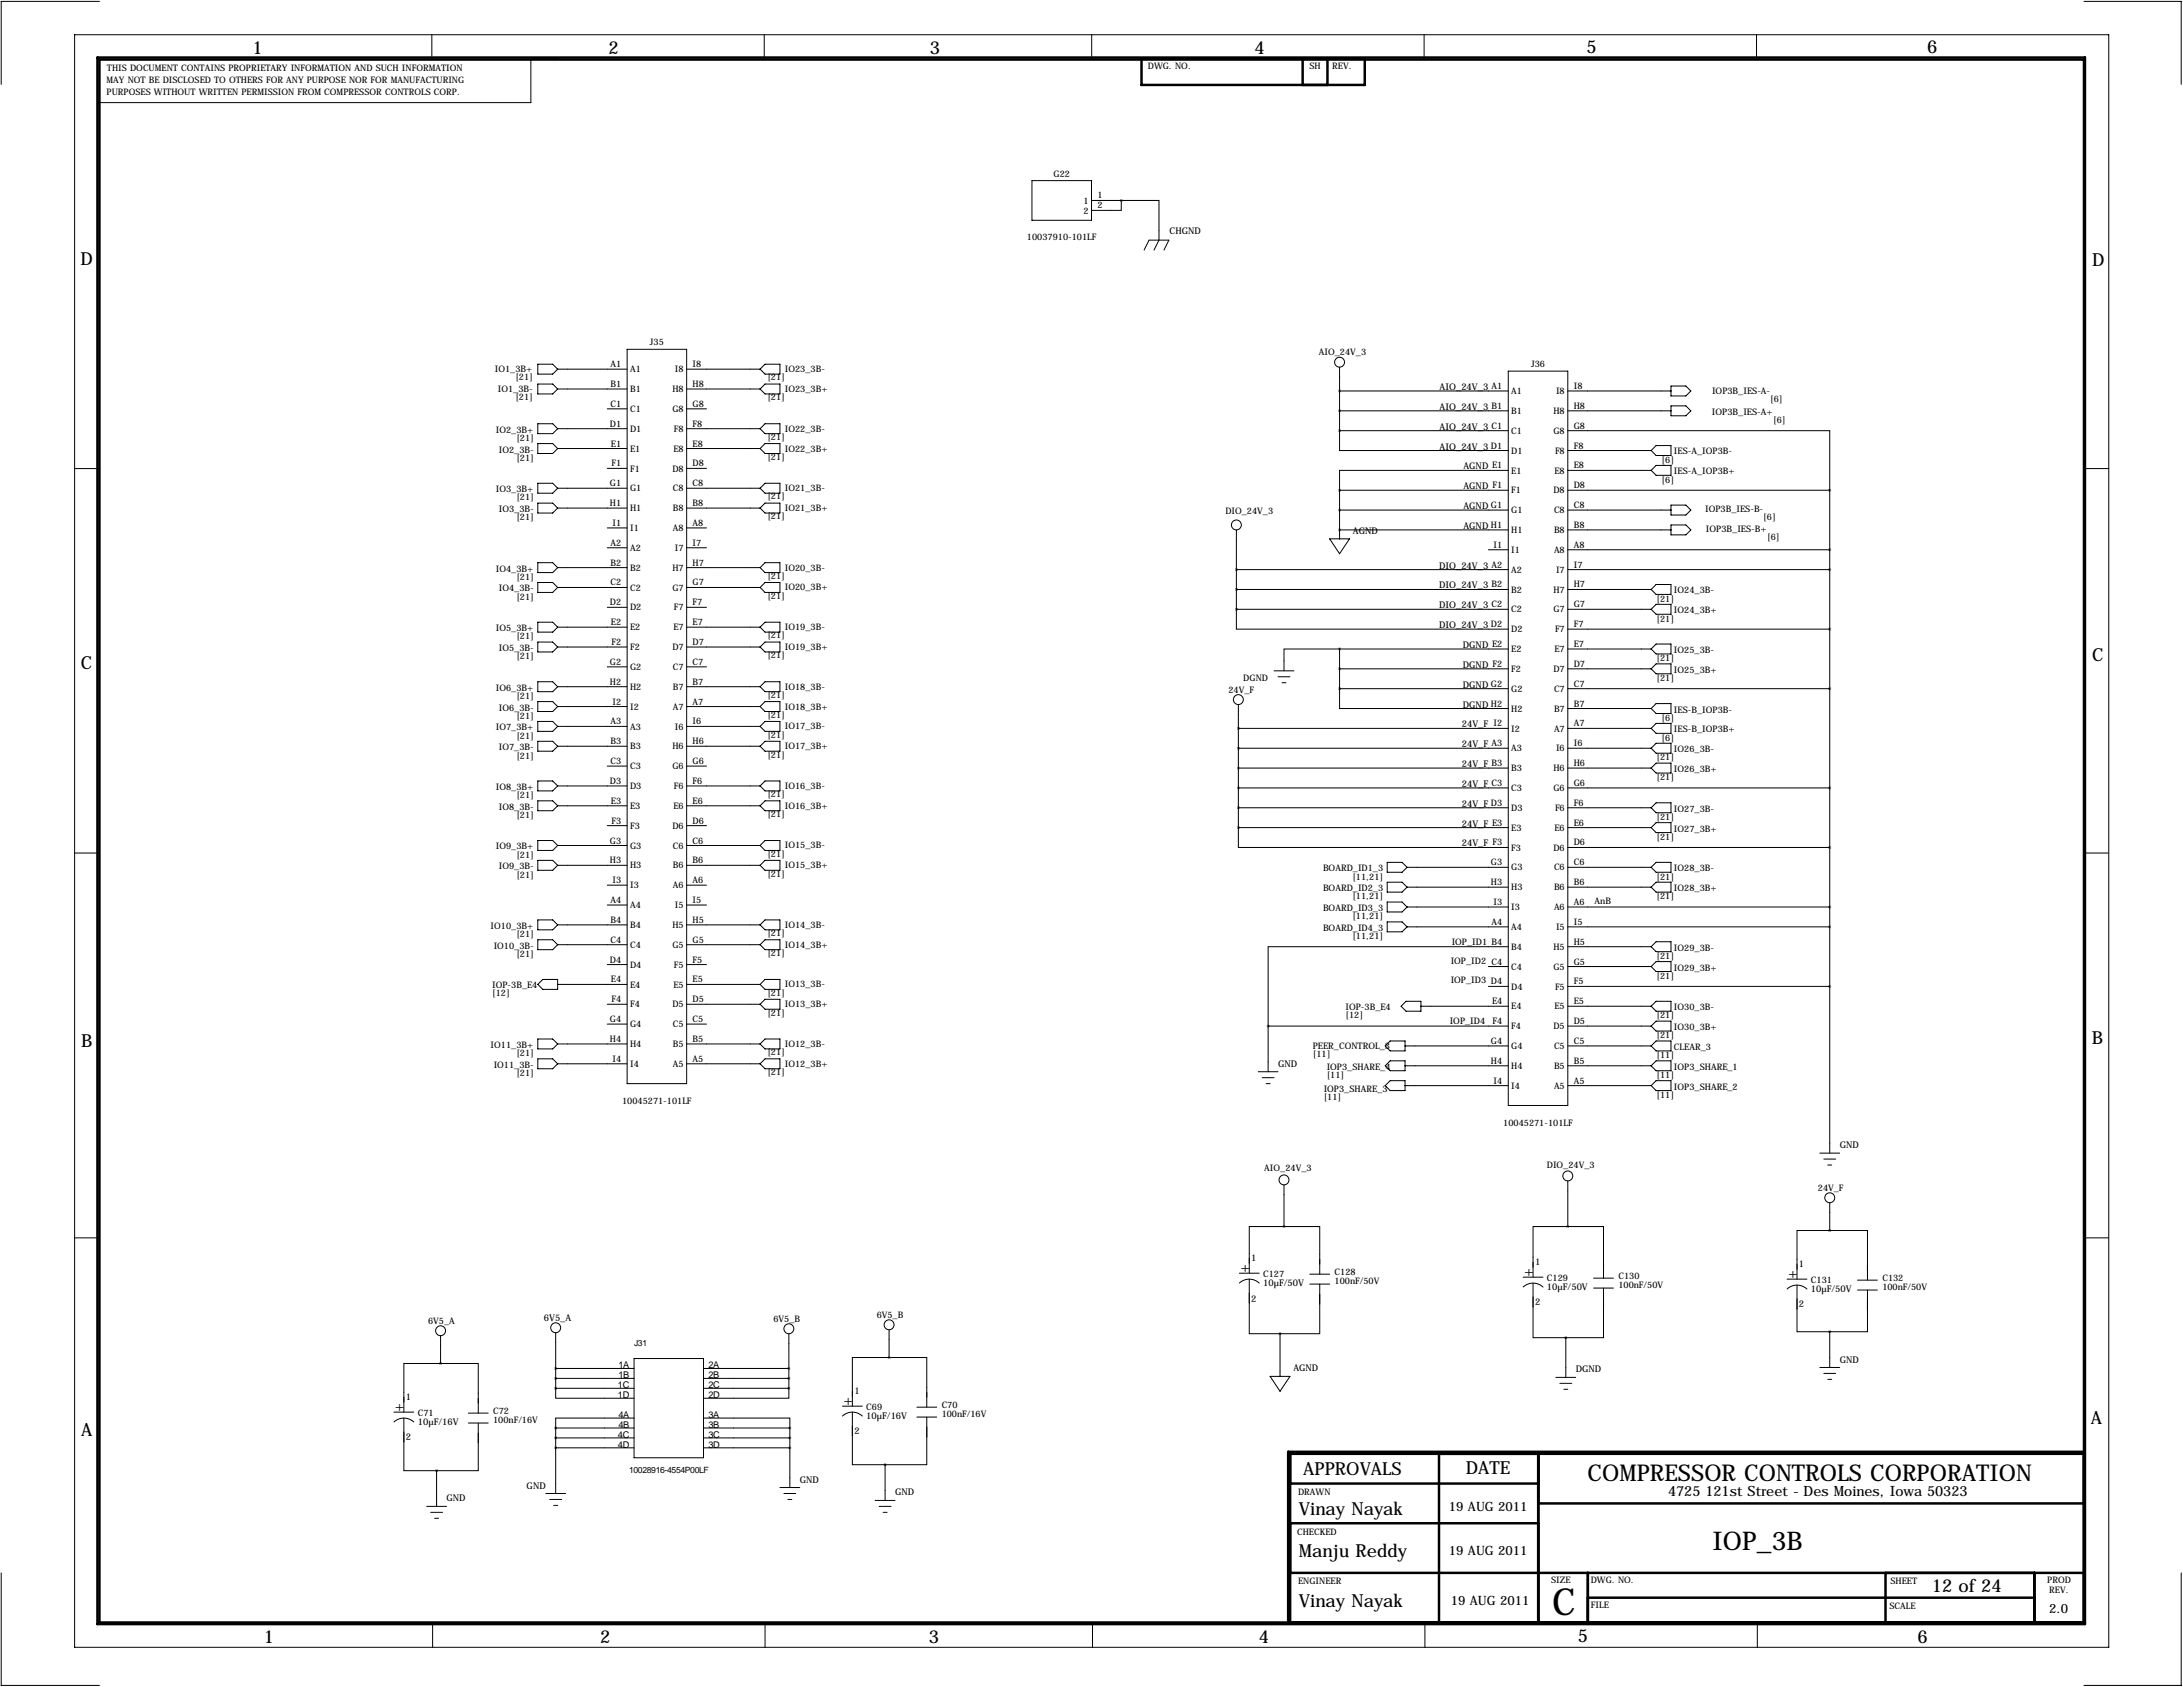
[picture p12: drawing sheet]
<svg xmlns="http://www.w3.org/2000/svg" width="559mm" height="432mm" viewBox="0 0 559 432" stroke-linecap="round" stroke-linejoin="round" font-family="sans-serif">
<defs><g id="words">
<text font-size="9.6" x="397.3" y="413.5">C</text>
<text font-size="6.6" x="438.4" y="396.7">IOP_3B</text>
<text font-size="5.9" x="406.4" y="379">COMPRESSOR CONTROLS CORPORATION</text>
<g font-size="4.6">
<text x="64.6" y="13.7">1</text>
<text x="155.8" y="13.7">2</text>
<text x="238" y="13.7">3</text>
<text x="321.1" y="13.7">4</text>
<text x="406.1" y="13.5">5</text>
<text x="493.3" y="13.5">6</text>
<text x="20.6" y="67.9">D</text>
<text x="535.6" y="68.1">D</text>
<text x="20.7" y="171.1">C</text>
<text x="535.5" y="169.2">C</text>
<text x="20.8" y="268.1">B</text>
<text x="535.4" y="267.2">B</text>
<text x="535.2" y="364.5">A</text>
<text x="20.8" y="367.5">A</text>
<text x="333.6" y="377.4">APPROVALS</text>
<text x="375.2" y="377.2">DATE</text>
<text x="332.5" y="387.9">Vinay Nayak</text>
<text x="332.5" y="398.5">Manju Reddy</text>
<text x="494.5" y="407.4">12 of 24</text>
<text x="332.5" y="411.2">Vinay Nayak</text>
<text x="67.5" y="420.6">1</text>
<text x="153.6" y="420.6">2</text>
<text x="237.8" y="420.6">3</text>
<text x="322.2" y="420.5">4</text>
<text x="403.9" y="420.4">5</text>
<text x="490.9" y="420.6">6</text>
</g>
<g font-size="3.6">
<text x="317.5" y="325.6">+</text>
<text x="390.1" y="326.6">+</text>
<text x="457.7" y="327.2">+</text>
<text x="215.9" y="359.7">+</text>
<text x="101.1" y="361.2">+</text>
<text x="427" y="383">4725 121st Street - Des Moines, Iowa 50323</text>
</g>
<g font-size="3.3">
<text x="370.8" y="386.8">19 AUG 2011</text>
<text x="370.8" y="398">19 AUG 2011</text>
<text x="371.3" y="410.7">19 AUG 2011</text>
<text x="524.5" y="412.7">2.0</text>
</g>
<g font-size="2.4">
<text x="299.4" y="59.9">CHGND</text>
<text x="368.5" y="99.8">AIO_24V_3 A1</text>
<text x="368.5" y="104.9">AIO_24V_3 B1</text>
<text x="368.5" y="110">AIO_24V_3 C1</text>
<text x="368.5" y="115.1">AIO_24V_3 D1</text>
<text x="374.6" y="120.1">AGND E1</text>
<text x="374.6" y="125.2">AGND F1</text>
<text x="374.6" y="130.3">AGND G1</text>
<text x="346.3" y="136.7">AGND</text>
<text x="374.6" y="135.4">AGND H1</text>
<text x="368.4" y="145.5">DIO_24V_3 A2</text>
<text x="368.4" y="150.6">DIO_24V_3 B2</text>
<text x="368.4" y="155.7">DIO_24V_3 C2</text>
<text x="368.4" y="160.8">DIO_24V_3 D2</text>
<text x="374.5" y="165.9">DGND E2</text>
<text x="374.5" y="170.9">DGND F2</text>
<text x="374.5" y="176">DGND G2</text>
<text x="374.5" y="181.1">DGND H2</text>
<text x="374.2" y="186.2">24V_F I2</text>
<text x="374.2" y="191.3">24V_F A3</text>
<text x="374.2" y="196.3">24V_F B3</text>
<text x="374.2" y="201.4">24V_F C3</text>
<text x="374.2" y="206.5">24V_F D3</text>
<text x="374.2" y="211.6">24V_F E3</text>
<text x="374.2" y="216.7">24V_F F3</text>
<text x="327.2" y="273">GND</text>
<text x="470.9" y="293.9">GND</text>
<text x="320.3" y="322.8">1</text>
<text x="392.9" y="323.8">1</text>
<text x="323.3" y="329.1">10µF/50V</text>
<text x="460.5" y="324.4">1</text>
<text x="320.3" y="333.1">2</text>
<text x="392.9" y="334.1">2</text>
<text x="396" y="330.1">10µF/50V</text>
<text x="460.5" y="334.7">2</text>
<text x="463.5" y="330.6">10µF/50V</text>
<text x="139.2" y="338.1">6V5_A</text>
<text x="158.3" y="350.3">1A</text>
<text x="158.3" y="352.8">1B</text>
<text x="181.4" y="350.3">2A</text>
<text x="181.4" y="352.8">2B</text>
<text x="331.1" y="351">AGND</text>
<text x="403.4" y="351.3">DGND</text>
<text x="470.9" y="348.7">GND</text>
<text x="103.9" y="358.4">1</text>
<text x="158.2" y="355.3">1C</text>
<text x="158.2" y="357.9">1D</text>
<text x="181.4" y="355.3">2C</text>
<text x="181.4" y="357.9">2D</text>
<text x="218.7" y="356.9">1</text>
<text x="106.9" y="364.6">10µF/16V</text>
<text x="158.3" y="365.5">4B</text>
<text x="158.3" y="363">4A</text>
<text x="181.4" y="363">3A</text>
<text x="181.4" y="365.5">3B</text>
<text x="221.7" y="363.1">10µF/16V</text>
<text x="103.9" y="368.7">2</text>
<text x="158.2" y="370.6">4D</text>
<text x="158.2" y="368">4C</text>
<text x="181.4" y="368">3C</text>
<text x="181.4" y="370.6">3D</text>
<text x="218.7" y="367.2">2</text>
<text x="134.8" y="381">GND</text>
<text x="204.7" y="379.5">GND</text>
<text x="229.1" y="382.8">GND</text>
<text x="114.3" y="384.3">GND</text>
</g>
<g font-size="2.3">
<text x="293.8" y="17.6">DWG. NO.</text>
<text x="335.2" y="17.7">SH</text>
<text x="341" y="17.7">REV.</text>
<text x="27.3" y="21.1">MAY NOT BE DISCLOSED TO OTHERS FOR ANY PURPOSE NOR FOR MANUFACTURING</text>
<text x="27.4" y="18.3">THIS DOCUMENT CONTAINS PROPRIETARY INFORMATION AND SUCH INFORMATION</text>
<text x="27.3" y="24.2">PURPOSES WITHOUT WRITTEN PERMISSION FROM COMPRESSOR CONTROLS CORP.</text>
<text x="269.7" y="45.2">G22</text>
<text x="277.3" y="52.1">1</text>
<text x="280.9" y="50.8">1</text>
<text x="280.9" y="53.3">2</text>
<text x="277.3" y="54.7">2</text>
<text x="262.9" y="61.6">10037910-101LF</text>
<text x="166.4" y="88.4">J35</text>
<text x="126.6" y="95.3">IO1_3B+</text>
<text x="156.2" y="94">A1</text>
<text x="161.3" y="95.3">A1</text>
<text x="172.8" y="95.3">I8</text>
<text x="177.3" y="94">I8</text>
<text x="200.9" y="95.3">IO23_3B-</text>
<text x="337.6" y="90.9">AIO_24V_3</text>
<text x="391.9" y="94">J36</text>
<text x="127.4" y="100.3">IO1_3B-</text>
<text x="131.9" y="97.4">[21]</text>
<text x="156.2" y="99.1">B1</text>
<text x="161.3" y="100.4">B1</text>
<text x="172.1" y="100.4">H8</text>
<text x="177.3" y="99.1">H8</text>
<text x="196.4" y="97.4">[21]</text>
<text x="200.9" y="100.3">IO23_3B+</text>
<text x="386.8" y="100.9">A1</text>
<text x="398.3" y="100.9">I8</text>
<text x="402.8" y="99.6">I8</text>
<text x="438.2" y="100.8">IOP3B_IES-A-</text>
<text x="131.9" y="102.5">[21]</text>
<text x="156.2" y="104.1">C1</text>
<text x="161.3" y="105.5">C1</text>
<text x="172.1" y="105.5">G8</text>
<text x="177.3" y="104.1">G8</text>
<text x="196.4" y="102.5">[21]</text>
<text x="386.8" y="106">B1</text>
<text x="397.7" y="106">H8</text>
<text x="402.8" y="104.6">H8</text>
<text x="438.2" y="106.2">IOP3B_IES-A+</text>
<text x="453.1" y="103">[6]</text>
<text x="126.9" y="110.7">IO2_3B+</text>
<text x="132.2" y="112.9">[21]</text>
<text x="156.1" y="109.2">D1</text>
<text x="161.3" y="110.5">D1</text>
<text x="172.5" y="110.5">F8</text>
<text x="177.3" y="109.2">F8</text>
<text x="196.4" y="112.6">[21]</text>
<text x="200.9" y="110.5">IO22_3B-</text>
<text x="386.8" y="111">C1</text>
<text x="397.7" y="111">G8</text>
<text x="402.8" y="109.7">G8</text>
<text x="453.9" y="108.3">[6]</text>
<text x="127.7" y="115.8">IO2_3B-</text>
<text x="132.2" y="117.9">[21]</text>
<text x="156.4" y="114.3">E1</text>
<text x="156.5" y="119.4">F1</text>
<text x="161.3" y="115.6">E1</text>
<text x="172.4" y="115.6">E8</text>
<text x="177.3" y="114.3">E8</text>
<text x="177.3" y="119.4">D8</text>
<text x="196.4" y="117.7">[21]</text>
<text x="200.9" y="115.6">IO22_3B+</text>
<text x="386.8" y="116.1">D1</text>
<text x="398.1" y="116.1">F8</text>
<text x="402.8" y="114.8">F8</text>
<text x="402.8" y="119.9">E8</text>
<text x="425.3" y="118.5">[6]</text>
<text x="428.5" y="116.3">IES-A_IOP3B-</text>
<text x="126.9" y="126">IO3_3B+</text>
<text x="156.1" y="124.5">G1</text>
<text x="161.3" y="120.7">F1</text>
<text x="161.3" y="125.8">G1</text>
<text x="172.1" y="120.7">D8</text>
<text x="172.2" y="125.8">C8</text>
<text x="177.3" y="124.5">C8</text>
<text x="200.9" y="125.7">IO21_3B-</text>
<text x="386.8" y="121.2">E1</text>
<text x="397.9" y="121.2">E8</text>
<text x="402.8" y="125">D8</text>
<text x="425.3" y="123.5">[6]</text>
<text x="428.5" y="121.4">IES-A_IOP3B+</text>
<text x="127.7" y="131.1">IO3_3B-</text>
<text x="132.2" y="128.1">[21]</text>
<text x="156.1" y="129.5">H1</text>
<text x="161.3" y="130.9">H1</text>
<text x="172.2" y="130.9">B8</text>
<text x="177.3" y="129.5">B8</text>
<text x="196.4" y="127.9">[21]</text>
<text x="200.9" y="130.8">IO21_3B+</text>
<text x="313.7" y="131.6">DIO_24V_3</text>
<text x="386.8" y="126.3">F1</text>
<text x="386.8" y="131.4">G1</text>
<text x="397.7" y="126.3">D8</text>
<text x="397.8" y="131.4">C8</text>
<text x="402.8" y="130">C8</text>
<text x="436.5" y="131.1">IOP3B_IES-B-</text>
<text x="132.2" y="133.2">[21]</text>
<text x="156.8" y="134.6">I1</text>
<text x="161.3" y="135.9">I1</text>
<text x="172.2" y="135.9">A8</text>
<text x="177.3" y="134.6">A8</text>
<text x="196.4" y="132.9">[21]</text>
<text x="386.8" y="136.4">H1</text>
<text x="397.8" y="136.4">B8</text>
<text x="402.8" y="135.1">B8</text>
<text x="436.7" y="136.1">IOP3B_IES-B+</text>
<text x="451.4" y="133.2">[6]</text>
<text x="156.2" y="139.7">A2</text>
<text x="161.3" y="141">A2</text>
<text x="172.8" y="141">I7</text>
<text x="177.3" y="139.7">I7</text>
<text x="382.3" y="140.2">I1</text>
<text x="386.8" y="141.5">I1</text>
<text x="397.8" y="141.5">A8</text>
<text x="402.8" y="140.2">A8</text>
<text x="452.4" y="138.3">[6]</text>
<text x="126.9" y="146.3">IO4_3B+</text>
<text x="132.2" y="148.4">[21]</text>
<text x="156.2" y="144.8">B2</text>
<text x="156.2" y="149.9">C2</text>
<text x="161.3" y="146.1">B2</text>
<text x="172.1" y="146.1">H7</text>
<text x="177.3" y="144.8">H7</text>
<text x="177.3" y="149.9">G7</text>
<text x="196.4" y="148.2">[21]</text>
<text x="200.9" y="146.1">IO20_3B-</text>
<text x="386.8" y="146.6">A2</text>
<text x="398.3" y="146.6">I7</text>
<text x="402.8" y="145.3">I7</text>
<text x="127.7" y="151.4">IO4_3B-</text>
<text x="132.2" y="153.5">[21]</text>
<text x="156.1" y="154.9">D2</text>
<text x="161.3" y="151.2">C2</text>
<text x="172.1" y="151.2">G7</text>
<text x="177.3" y="154.9">F7</text>
<text x="196.4" y="153.3">[21]</text>
<text x="200.9" y="151.1">IO20_3B+</text>
<text x="386.8" y="151.7">B2</text>
<text x="397.7" y="151.7">H7</text>
<text x="402.8" y="150.4">H7</text>
<text x="402.8" y="155.4">G7</text>
<text x="424" y="154">[21]</text>
<text x="428.5" y="151.9">IO24_3B-</text>
<text x="126.9" y="161.5">IO5_3B+</text>
<text x="156.4" y="160">E2</text>
<text x="161.3" y="156.3">D2</text>
<text x="161.3" y="161.3">E2</text>
<text x="172.4" y="161.3">E7</text>
<text x="172.5" y="156.3">F7</text>
<text x="177.3" y="160">E7</text>
<text x="200.9" y="161.3">IO19_3B-</text>
<text x="386.8" y="156.8">C2</text>
<text x="386.8" y="161.8">D2</text>
<text x="397.7" y="156.8">G7</text>
<text x="398.1" y="161.8">F7</text>
<text x="402.8" y="160.5">F7</text>
<text x="424" y="159.1">[21]</text>
<text x="428.5" y="157">IO24_3B+</text>
<text x="127.7" y="166.6">IO5_3B-</text>
<text x="132.2" y="163.7">[21]</text>
<text x="156.5" y="165.1">F2</text>
<text x="161.3" y="166.4">F2</text>
<text x="172.1" y="166.4">D7</text>
<text x="177.3" y="165.1">D7</text>
<text x="196.4" y="163.4">[21]</text>
<text x="200.9" y="166.4">IO19_3B+</text>
<text x="386.8" y="166.9">E2</text>
<text x="397.9" y="166.9">E7</text>
<text x="402.8" y="165.6">E7</text>
<text x="428.5" y="167.1">IO25_3B-</text>
<text x="132.2" y="168.7">[21]</text>
<text x="156.1" y="170.2">G2</text>
<text x="161.3" y="171.5">G2</text>
<text x="172.2" y="171.5">C7</text>
<text x="177.3" y="170.2">C7</text>
<text x="196.4" y="168.5">[21]</text>
<text x="386.8" y="172">F2</text>
<text x="397.7" y="172">D7</text>
<text x="402.8" y="170.7">D7</text>
<text x="424" y="169.3">[21]</text>
<text x="428.5" y="172.2">IO25_3B+</text>
<text x="126.9" y="176.8">IO6_3B+</text>
<text x="132.2" y="178.9">[21]</text>
<text x="156.1" y="175.3">H2</text>
<text x="161.3" y="176.6">H2</text>
<text x="172.2" y="176.6">B7</text>
<text x="177.3" y="175.3">B7</text>
<text x="196.4" y="178.7">[21]</text>
<text x="200.9" y="176.5">IO18_3B-</text>
<text x="314.5" y="177.3">24V_F</text>
<text x="318.3" y="174.2">DGND</text>
<text x="386.8" y="177.1">G2</text>
<text x="397.8" y="177.1">C7</text>
<text x="402.8" y="175.8">C7</text>
<text x="424" y="174.3">[21]</text>
<text x="127.7" y="181.9">IO6_3B-</text>
<text x="132.2" y="184">[21]</text>
<text x="156.2" y="185.4">A3</text>
<text x="156.8" y="180.3">I2</text>
<text x="161.3" y="181.7">I2</text>
<text x="172.2" y="181.7">A7</text>
<text x="177.3" y="180.3">A7</text>
<text x="177.3" y="185.4">I6</text>
<text x="196.4" y="183.7">[21]</text>
<text x="200.9" y="181.6">IO18_3B+</text>
<text x="386.8" y="182.2">H2</text>
<text x="397.8" y="182.2">B7</text>
<text x="402.8" y="180.8">B7</text>
<text x="402.8" y="185.9">A7</text>
<text x="425.3" y="184.5">[6]</text>
<text x="428.5" y="182.4">IES-B_IOP3B-</text>
<text x="126.9" y="186.9">IO7_3B+</text>
<text x="132.2" y="189.1">[21]</text>
<text x="156.2" y="190.5">B3</text>
<text x="161.3" y="186.7">A3</text>
<text x="161.3" y="191.8">B3</text>
<text x="172.1" y="191.8">H6</text>
<text x="172.8" y="186.7">I6</text>
<text x="177.3" y="190.5">H6</text>
<text x="196.4" y="188.8">[21]</text>
<text x="200.9" y="191.8">IO17_3B+</text>
<text x="200.9" y="186.7">IO17_3B-</text>
<text x="386.8" y="187.2">I2</text>
<text x="397.8" y="187.2">A7</text>
<text x="402.8" y="191">I6</text>
<text x="425.3" y="189.6">[6]</text>
<text x="428.5" y="187.5">IES-B_IOP3B+</text>
<text x="127.7" y="192">IO7_3B-</text>
<text x="132.2" y="194.1">[21]</text>
<text x="156.2" y="195.6">C3</text>
<text x="161.3" y="196.9">C3</text>
<text x="172.1" y="196.9">G6</text>
<text x="177.3" y="195.6">G6</text>
<text x="196.4" y="193.9">[21]</text>
<text x="386.8" y="192.3">A3</text>
<text x="386.8" y="197.4">B3</text>
<text x="397.7" y="197.4">H6</text>
<text x="398.3" y="192.3">I6</text>
<text x="402.8" y="196.1">H6</text>
<text x="424" y="194.7">[21]</text>
<text x="428.5" y="192.5">IO26_3B-</text>
<text x="428.5" y="197.6">IO26_3B+</text>
<text x="126.9" y="202.2">IO8_3B+</text>
<text x="156.1" y="200.7">D3</text>
<text x="161.3" y="202">D3</text>
<text x="172.5" y="202">F6</text>
<text x="177.3" y="200.7">F6</text>
<text x="200.9" y="201.9">IO16_3B-</text>
<text x="386.8" y="202.5">C3</text>
<text x="397.7" y="202.5">G6</text>
<text x="402.8" y="201.2">G6</text>
<text x="424" y="199.7">[21]</text>
<text x="127.7" y="207.3">IO8_3B-</text>
<text x="132.2" y="204.3">[21]</text>
<text x="132.2" y="209.4">[21]</text>
<text x="156.4" y="205.7">E3</text>
<text x="161.3" y="207.1">E3</text>
<text x="172.4" y="207.1">E6</text>
<text x="177.3" y="205.7">E6</text>
<text x="196.4" y="209.1">[21]</text>
<text x="196.4" y="204.1">[21]</text>
<text x="200.9" y="207">IO16_3B+</text>
<text x="386.8" y="207.6">D3</text>
<text x="398.1" y="207.6">F6</text>
<text x="402.8" y="206.2">F6</text>
<text x="424" y="209.9">[21]</text>
<text x="428.5" y="207.8">IO27_3B-</text>
<text x="156.1" y="215.9">G3</text>
<text x="156.5" y="210.8">F3</text>
<text x="161.3" y="212.1">F3</text>
<text x="172.1" y="212.1">D6</text>
<text x="177.3" y="210.8">D6</text>
<text x="177.3" y="215.9">C6</text>
<text x="386.8" y="212.6">E3</text>
<text x="397.9" y="212.6">E6</text>
<text x="402.8" y="211.3">E6</text>
<text x="424" y="215">[21]</text>
<text x="428.5" y="212.9">IO27_3B+</text>
<text x="126.9" y="217.4">IO9_3B+</text>
<text x="132.2" y="219.5">[21]</text>
<text x="156.1" y="221">H3</text>
<text x="161.3" y="217.2">G3</text>
<text x="172.2" y="217.2">C6</text>
<text x="177.3" y="221">B6</text>
<text x="196.4" y="219.3">[21]</text>
<text x="200.9" y="217.2">IO15_3B-</text>
<text x="381.7" y="221.5">G3</text>
<text x="386.8" y="217.7">F3</text>
<text x="397.7" y="217.7">D6</text>
<text x="402.8" y="216.4">D6</text>
<text x="402.8" y="221.5">C6</text>
<text x="127.7" y="222.5">IO9_3B-</text>
<text x="132.2" y="224.6">[21]</text>
<text x="156.8" y="226.1">I3</text>
<text x="161.3" y="222.3">H3</text>
<text x="161.3" y="227.4">I3</text>
<text x="172.2" y="222.3">B6</text>
<text x="172.2" y="227.4">A6</text>
<text x="177.3" y="226.1">A6</text>
<text x="196.4" y="224.4">[21]</text>
<text x="200.9" y="222.2">IO15_3B+</text>
<text x="338.7" y="223">BOARD_ID1_3</text>
<text x="346.2" y="225.1">[11,21]</text>
<text x="381.7" y="226.6">H3</text>
<text x="386.8" y="222.8">G3</text>
<text x="386.8" y="227.9">H3</text>
<text x="397.8" y="222.8">C6</text>
<text x="397.8" y="227.9">B6</text>
<text x="402.8" y="226.6">B6</text>
<text x="424" y="225.1">[21]</text>
<text x="428.5" y="223">IO28_3B-</text>
<text x="156.2" y="231.1">A4</text>
<text x="161.3" y="232.5">A4</text>
<text x="172.8" y="232.5">I5</text>
<text x="177.3" y="231.1">I5</text>
<text x="338.7" y="228.1">BOARD_ID2_3</text>
<text x="338.7" y="233.2">BOARD_ID3_3</text>
<text x="346.2" y="230.2">[11,21]</text>
<text x="382.3" y="231.6">I3</text>
<text x="386.8" y="233">I3</text>
<text x="397.8" y="233">A6</text>
<text x="402.8" y="231.6">A6</text>
<text x="408.2" y="231.4">AnB</text>
<text x="424" y="230.2">[21]</text>
<text x="428.5" y="228.1">IO28_3B+</text>
<text x="125.6" y="237.7">IO10_3B+</text>
<text x="132.2" y="239.9">[21]</text>
<text x="156.2" y="236.2">B4</text>
<text x="161.3" y="237.5">B4</text>
<text x="172.1" y="237.5">H5</text>
<text x="177.3" y="236.2">H5</text>
<text x="196.4" y="239.6">[21]</text>
<text x="200.9" y="237.5">IO14_3B-</text>
<text x="338.7" y="238.3">BOARD_ID4_3</text>
<text x="346.2" y="235.3">[11,21]</text>
<text x="381.8" y="236.7">A4</text>
<text x="386.8" y="238">A4</text>
<text x="398.3" y="238">I5</text>
<text x="402.8" y="236.7">I5</text>
<text x="126.4" y="242.8">IO10_3B-</text>
<text x="132.2" y="244.9">[21]</text>
<text x="156.2" y="241.3">C4</text>
<text x="161.3" y="242.6">C4</text>
<text x="172.1" y="242.6">G5</text>
<text x="177.3" y="241.3">G5</text>
<text x="196.4" y="244.7">[21]</text>
<text x="200.9" y="242.6">IO14_3B+</text>
<text x="346.2" y="240.4">[11,21]</text>
<text x="371.6" y="241.8">IOP_ID1 B4</text>
<text x="386.8" y="243.1">B4</text>
<text x="397.7" y="243.1">H5</text>
<text x="402.8" y="241.8">H5</text>
<text x="424" y="245.5">[21]</text>
<text x="428.5" y="243.3">IO29_3B-</text>
<text x="156.1" y="246.4">D4</text>
<text x="156.4" y="251.5">E4</text>
<text x="161.3" y="247.7">D4</text>
<text x="172.5" y="247.7">F5</text>
<text x="177.3" y="246.4">F5</text>
<text x="177.3" y="251.5">E5</text>
<text x="371.3" y="246.6">IOP_ID2 C4</text>
<text x="371.3" y="251.7">IOP_ID3 D4</text>
<text x="386.8" y="248.2">C4</text>
<text x="397.7" y="248.2">G5</text>
<text x="402.8" y="246.9">G5</text>
<text x="402.8" y="252">F5</text>
<text x="424" y="250.5">[21]</text>
<text x="428.5" y="248.4">IO29_3B+</text>
<text x="126" y="253">IOP-3B_E4</text>
<text x="126" y="254.9">[12]</text>
<text x="156.5" y="256.5">F4</text>
<text x="161.3" y="252.8">E4</text>
<text x="161.3" y="257.9">F4</text>
<text x="172.1" y="257.9">D5</text>
<text x="172.4" y="252.8">E5</text>
<text x="177.3" y="256.5">D5</text>
<text x="196.4" y="254.9">[21]</text>
<text x="200.9" y="257.8">IO13_3B+</text>
<text x="200.9" y="252.7">IO13_3B-</text>
<text x="381.9" y="257">E4</text>
<text x="386.8" y="253.3">D4</text>
<text x="398.1" y="253.3">F5</text>
<text x="402.8" y="257">E5</text>
<text x="156.1" y="261.6">G4</text>
<text x="161.3" y="262.9">G4</text>
<text x="172.2" y="262.9">C5</text>
<text x="177.3" y="261.6">C5</text>
<text x="196.4" y="259.9">[21]</text>
<text x="344.4" y="258.6">IOP-3B_E4</text>
<text x="344.4" y="260.7">[12]</text>
<text x="371.1" y="262.1">IOP_ID4</text>
<text x="382.1" y="262.1">F4</text>
<text x="386.8" y="258.4">E4</text>
<text x="386.8" y="263.4">F4</text>
<text x="397.7" y="263.4">D5</text>
<text x="397.9" y="258.4">E5</text>
<text x="402.8" y="262.1">D5</text>
<text x="424" y="260.7">[21]</text>
<text x="428.5" y="258.6">IO30_3B-</text>
<text x="428.5" y="263.7">IO30_3B+</text>
<text x="125.6" y="268.2">IO11_3B+</text>
<text x="156.1" y="266.7">H4</text>
<text x="161.3" y="268">H4</text>
<text x="172.2" y="268">B5</text>
<text x="177.3" y="266.7">B5</text>
<text x="200.9" y="268">IO12_3B-</text>
<text x="336" y="268.5">PEER_CONTROL_3</text>
<text x="381.7" y="267.2">G4</text>
<text x="386.8" y="268.5">G4</text>
<text x="397.8" y="268.5">C5</text>
<text x="402.8" y="267.2">C5</text>
<text x="424" y="265.8">[21]</text>
<text x="428.5" y="268.7">CLEAR_3</text>
<text x="126.4" y="273.3">IO11_3B-</text>
<text x="132.2" y="270.3">[21]</text>
<text x="132.2" y="275.4">[21]</text>
<text x="156.8" y="271.8">I4</text>
<text x="161.3" y="273.1">I4</text>
<text x="172.2" y="273.1">A5</text>
<text x="177.3" y="271.8">A5</text>
<text x="196.4" y="275.2">[21]</text>
<text x="196.4" y="270.1">[21]</text>
<text x="200.9" y="273">IO12_3B+</text>
<text x="336" y="270.6">[11]</text>
<text x="339.6" y="273.8">IOP3_SHARE_4</text>
<text x="339.6" y="275.9">[11]</text>
<text x="381.7" y="272.3">H4</text>
<text x="386.8" y="273.6">H4</text>
<text x="397.8" y="273.6">B5</text>
<text x="402.8" y="272.3">B5</text>
<text x="424" y="270.9">[11]</text>
<text x="424" y="275.9">[11]</text>
<text x="428.5" y="273.8">IOP3_SHARE_1</text>
<text x="338.8" y="279.4">IOP3_SHARE_3</text>
<text x="338.8" y="281.5">[11]</text>
<text x="382.3" y="277.4">I4</text>
<text x="386.8" y="278.7">I4</text>
<text x="397.8" y="278.7">A5</text>
<text x="402.8" y="277.4">A5</text>
<text x="424" y="281">[11]</text>
<text x="428.5" y="278.9">IOP3_SHARE_2</text>
<text x="159.3" y="282.5">10045271-101LF</text>
<text x="384.8" y="288.1">10045271-101LF</text>
<text x="323.6" y="299.7">AIO_24V_3</text>
<text x="396" y="299">DIO_24V_3</text>
<text x="465.3" y="304.8">24V_F</text>
<text x="323.3" y="326.9">C127</text>
<text x="341.6" y="326.4">C128</text>
<text x="341.6" y="328.8">100nF/50V</text>
<text x="396" y="327.9">C129</text>
<text x="414.3" y="327.4">C130</text>
<text x="414.3" y="329.8">100nF/50V</text>
<text x="463.5" y="328.4">C131</text>
<text x="481.8" y="327.9">C132</text>
<text x="481.8" y="330.3">100nF/50V</text>
<text x="109.6" y="338.8">6V5_A</text>
<text x="198" y="338.3">6V5_B</text>
<text x="224.4" y="337.3">6V5_B</text>
<text x="106.9" y="362.5">C71</text>
<text x="126.2" y="361.9">C72</text>
<text x="126.2" y="364.3">100nF/16V</text>
<text x="221.7" y="360.9">C69</text>
<text x="241" y="360.4">C70</text>
<text x="241" y="362.8">100nF/16V</text>
<text x="332.3" y="382.8">DRAWN</text>
<text x="332" y="392.9">CHECKED</text>
<text x="332.3" y="405.4">ENGINEER</text>
<text x="397.1" y="405.1">SIZE</text>
<text x="407.2" y="405.1">DWG. NO.</text>
<text x="483.9" y="405.4">SHEET</text>
<text x="524.1" y="405.1">PROD</text>
<text x="524.6" y="407.7">REV.</text>
<text x="407.2" y="411.5">FILE</text>
<text x="483.7" y="411.7">SCALE</text>
</g>
<g font-size="2.2">
<text x="162.3" y="344.4">J31</text>
<text x="161" y="376.9">10028916-4554P00LF</text>
</g>
</g></defs>
<g fill="none" stroke="#000" stroke-width=".26">
<path d="M19.1 8.9h520.7v412.7h-520.7zM25.5 .4h-25.2v21.2M110.5 8.9v6.3M143.1 15.2h-7.2v11.1h-110.9M195.6 8.9v6.3M279.5 8.9v6.3M364.5 8.9v6.3M449.6 8.9v6.3M533.5 .4h24.8v21.2M264.2 46.2h15.2v10.2h-15.2zM279.4 51.3h7.6M287 51.3v2.5h-7.6"/>
<path d="M287 51.3h9.7v10.2l-1.3 2.5M292.9 64l1.2-2.5h5.1l-1.3 2.5M137.7 93.2h3.8l1.2 1.3-1.2 1.3h-3.8zM137.7 98.3h3.8l1.2 1.3-1.2 1.2h-3.8zM142.7 94.5h17.8M142.7 99.6h17.8M160.5 89.4h15.3v188h-15.3zM175.8 94.5h18.8M175.8 99.6h18.8M194.6 99.6l1.2-1.3h3.8v2.5h-3.8zM195.8 93.2h3.8v2.6h-3.8l-1.2-1.3zM342.9 94v16.2"/>
<path d="M386.1 95h15.2v188h-15.2zM427.7 98.8h3.8l1.3 1.3-1.3 1.2h-3.8zM19.2 119.9h6.4M137.7 108.5h3.8l1.2 1.2-1.2 1.3h-3.8zM137.7 113.5h3.8l1.2 1.3-1.2 1.3h-3.8zM142.7 109.7h17.8M142.7 114.8h17.8M155.4 104.6h5.1M155.4 119.9h5.1M175.8 104.6h5M175.8 109.7h18.8M175.8 114.8h18.8"/>
<path d="M175.8 119.9h5M195.8 108.5h3.8v2.5h-3.8l-1.2-1.3zM195.8 113.5h3.8v2.6h-3.8l-1.2-1.3zM342.9 110.2v5.1h43.2M342.9 100.1h43.2M342.9 105.2h43.2M342.9 110.2h43.2M401.3 110.2h67.1v15.3M401.3 100.1h26.4M401.3 105.2h26.4M401.3 115.3h21.4M422.7 115.3l1.2-1.3h3.8v2.6h-3.8z"/>
<path d="M427.7 103.9h3.8l1.3 1.3-1.3 1.2h-3.8zM533.4 119.9h6.4M137.7 123.7h3.8l1.2 1.3-1.2 1.2h-3.8zM137.7 128.8h3.8l1.2 1.2-1.2 1.3h-3.8zM142.7 125h17.8M142.7 130h17.8M155.4 135.1h5.1M175.8 125h18.8M175.8 130h18.8M175.8 135.1h5M195.8 123.7h3.8v2.5h-3.8l-1.2-1.2zM195.8 128.8h3.8v2.5h-3.8l-1.2-1.3z"/>
<path d="M316.5 135.6v20.4M340.4 137.9h5l-2.5 3.8zM342.9 125.5h43.2M342.9 130.6h43.2M342.9 135.6h43.2M342.9 125.5v12.4M386.1 120.4h-43.2v5.1M401.3 120.4h21.4M401.3 125.5h67.1M401.3 130.6h26.4M401.3 135.6h26.4M422.7 120.4l1.2-1.3h3.8v2.6h-3.8z"/>
<path d="M427.7 129.3h3.8l1.3 1.3-1.3 1.2h-3.8zM427.7 134.4h3.8l1.3 1.2-1.3 1.3h-3.8zM468.4 125.5v169.6M137.7 144h3.8l1.2 1.3-1.2 1.3h-3.8zM137.7 149.1h3.8l1.2 1.3-1.2 1.2h-3.8zM137.7 159.3h3.8l1.2 1.2-1.2 1.3h-3.8zM142.7 145.3h17.8M142.7 150.4h17.8M155.4 140.2h5.1M155.4 155.4h5.1M175.8 140.2h5M175.8 145.3h18.8"/>
<path d="M175.8 150.4h18.8M175.8 155.4h5M195.8 144h3.8v2.6h-3.8l-1.2-1.3zM195.8 149.1h3.8v2.5h-3.8l-1.2-1.2zM195.8 159.3h3.8v2.5h-3.8l-1.2-1.3zM316.5 156v5h69.6M316.5 145.8h69.6M316.5 150.9h69.6M316.5 156h69.6M381 140.7h5.1M401.3 140.7h67.1M401.3 145.8h67.1"/>
<path d="M401.3 150.9h21.4M401.3 156h21.4M422.7 150.9l1.2-1.3h3.8v2.5h-3.8zM422.7 156l1.2-1.3h3.8v2.5h-3.8zM137.7 164.3h3.8l1.2 1.3-1.2 1.3h-3.8zM137.7 174.5h3.8l1.2 1.3-1.2 1.2h-3.8zM137.7 179.6h3.8l1.2 1.2-1.2 1.3h-3.8zM142.7 160.5h17.8M142.7 165.6h17.8M142.7 175.8h17.8M155.4 170.7h5.1M175.8 160.5h18.8"/>
<path d="M175.8 165.6h18.8M175.8 170.7h5M175.8 175.8h18.8M195.8 164.3h3.8v2.6h-3.8l-1.2-1.3zM195.8 174.5h3.8v2.5h-3.8l-1.2-1.2zM195.8 179.6h3.8v2.5h-3.8l-1.2-1.3zM326.1 171.7h5.1M327.2 173.2h3M328.2 174.8h1M342.9 176.3v5.1h43.2M342.9 166.1h-14.2v5.6M342.9 166.1h43.2"/>
<path d="M342.9 171.2h43.2M342.9 176.3h43.2M342.9 166.1v10.2M401.3 161h67.1M401.3 166.1h21.4M401.3 171.2h21.4M401.3 176.3h67.1M422.7 166.1l1.2-1.3h3.8v2.6h-3.8zM422.7 171.2l1.2-1.3h3.8v2.6h-3.8zM137.7 184.7h3.8l1.2 1.2-1.2 1.3h-3.8zM137.7 189.7h3.8l1.2 1.3-1.2 1.3h-3.8zM137.7 199.9h3.8l1.2 1.3-1.2 1.2h-3.8z"/>
<path d="M142.7 180.8h17.8M142.7 185.9h17.8M142.7 191h17.8M155.4 196.1h5.1M175.8 180.8h18.8M175.8 185.9h18.8M175.8 191h18.8M175.8 196.1h5M195.8 184.7h3.8v2.5h-3.8l-1.2-1.3zM195.8 189.7h3.8v2.6h-3.8l-1.2-1.3zM195.8 199.9h3.8v2.5h-3.8l-1.2-1.2zM317 186.4h69.1"/>
<path d="M317 191.5h69.1M317 196.6h69.1M317 180.3v31.5M401.3 181.4h21.4M401.3 186.4h21.4M401.3 191.5h21.4M401.3 196.6h21.4M422.7 181.4l1.2-1.3h3.8v2.5h-3.8zM422.7 186.4l1.2-1.2h3.8v2.5h-3.8zM422.7 191.5l1.2-1.3h3.8v2.6h-3.8zM422.7 196.6l1.2-1.3h3.8v2.6h-3.8zM19 218.3h6.5"/>
<path d="M137.7 205h3.8l1.2 1.2-1.2 1.3h-3.8zM137.7 215.1h3.8l1.2 1.3-1.2 1.3h-3.8zM142.7 201.2h17.8M142.7 206.2h17.8M142.7 216.4h17.8M155.4 211.3h5.1M175.8 201.2h18.8M175.8 206.2h18.8M175.8 211.3h5M175.8 216.4h18.8M195.8 205h3.8v2.5h-3.8l-1.2-1.3zM195.8 215.1h3.8v2.6h-3.8l-1.2-1.3z"/>
<path d="M317 211.8v5.1h69.1M317 201.7h69.1M317 206.8h69.1M317 211.8h69.1M401.3 201.7h67.1M401.3 206.8h21.4M401.3 211.8h21.4M401.3 216.9h67.1M422.7 206.8l1.2-1.3h3.8v2.5h-3.8zM422.7 211.8l1.2-1.2h3.8v2.5h-3.8zM533.3 218.3h6.4M137.7 220.2h3.8l1.2 1.3-1.2 1.3h-3.8z"/>
<path d="M137.7 235.5h3.8l1.2 1.2-1.2 1.3h-3.8zM142.7 221.5h17.8M142.7 236.7h17.8M155.4 226.6h5.1M155.4 231.6h5.1M175.8 221.5h18.8M175.8 226.6h5M175.8 231.6h5M175.8 236.7h18.8M195.8 220.2h3.8v2.6h-3.8l-1.2-1.3zM195.8 235.5h3.8v2.5h-3.8l-1.2-1.3zM355.1 220.7h3.8l1.3 1.3-1.3 1.3h-3.8z"/>
<path d="M355.1 225.8h3.8l1.3 1.3-1.3 1.2h-3.8zM355.1 230.9h3.8l1.3 1.3-1.3 1.2h-3.8zM355.1 236h3.8l1.3 1.2-1.3 1.3h-3.8zM360.2 222h25.9M360.2 227.1h25.9M360.2 232.2h25.9M360.2 237.2h25.9M401.3 222h21.4M401.3 227.1h21.4M401.3 232.2h67.1M401.3 237.2h67.1M422.7 222l1.2-1.3h3.8v2.6h-3.8z"/>
<path d="M422.7 227.1l1.2-1.3h3.8v2.5h-3.8zM137.7 240.5h3.8l1.2 1.3-1.2 1.3h-3.8zM137.7 252l1.2-1.3h3.8v2.5h-3.8zM142.7 241.8h17.8M142.7 252h17.8M155.4 246.9h5.1M155.4 257h5.1M175.8 241.8h18.8M175.8 246.9h5M175.8 252h18.8M175.8 257h18.8M194.6 252l1.2-1.3h3.8v2.5h-3.8z"/>
<path d="M195.8 240.5h3.8v2.6h-3.8l-1.2-1.3zM195.8 255.8h3.8v2.5h-3.8l-1.2-1.3zM358.6 257.6l1.3-1.3h3.8v2.5h-3.8zM363.7 257.6h22.4M381 247.4h5.1M381 252.5h5.1M386.1 242.3h-61.5v20.3M401.3 242.3h21.4M401.3 247.4h21.4M401.3 252.5h67.1M401.3 257.6h21.4M422.7 257.6l1.2-1.3h3.8v2.5h-3.8z"/>
<path d="M422.7 242.3l1.2-1.3h3.8v2.6h-3.8zM422.7 247.4l1.2-1.3h3.8v2.6h-3.8zM137.7 265.9h3.8l1.2 1.3-1.2 1.3h-3.8zM137.7 271h3.8l1.2 1.3-1.2 1.3h-3.8zM142.7 267.2h17.8M142.7 272.3h17.8M155.4 262.1h5.1M175.8 262.1h5M175.8 267.2h18.8M175.8 272.3h18.8M195.8 265.9h3.8v2.6h-3.8l-1.2-1.3zM195.8 271h3.8v2.6h-3.8l-1.2-1.3z"/>
<path d="M322.1 274.3h5.1M323.1 275.8h3M324.1 277.4h1M324.6 262.6h61.5M324.6 262.6v11.7M355.9 266.4h3.8v2.6h-3.8l-1.3-1.3zM355.9 271.5h3.8v2.6h-3.8l-1.3-1.3zM355.9 276.6h3.8v2.5h-3.8l-1.3-1.2zM359.7 267.7h26.4M359.7 272.8h26.4M359.7 277.9h26.4M401.3 262.6h21.4"/>
<path d="M401.3 267.7h21.4M401.3 272.8h21.4M401.3 277.9h21.4M422.7 262.6l1.2-1.2h3.8v2.5h-3.8zM422.7 267.7l1.2-1.3h3.8v2.6h-3.8zM422.7 272.8l1.2-1.3h3.8v2.6h-3.8zM422.7 277.9l1.2-1.3h3.8v2.5h-3.8zM465.8 295.1h5.1M466.9 296.7h3M467.9 298.2h1M19 316.8h6.5M328.7 313.9h-8.9v12"/>
<path d="M328.7 313.9h9.1v12.2M328.7 303.3v10.6M401.3 313.9h-8.9v13M401.3 313.9h9.2v13.3M401.3 302.3v11.6M468.4 315h-8.4v12.4M468.4 315h9.6v12.7M468.4 307.8v7.2M533.3 316.8h6.4M317.2 325.9h5.1M317.3 328.4a3.7 3.7 0 0 1 5 0M319.8 327.4v14h7.9"/>
<path d="M335.3 326.1h5.1M335.3 328.7h5.1M337.8 328.7v12.7h-10.1M389.9 326.9h5.1M389.9 329.4a3.7 3.7 0 0 1 5.1 0M392.4 328.4v14h8.4M407.9 327.2h5.1M407.9 329.7h5.1M410.5 329.7v12.7h-9.7M457.5 327.4h5M457.5 329.9a3.7 3.7 0 0 1 5 0M460 328.9v12h8.4"/>
<path d="M475.5 327.7h5.1M475.5 330.2h5.1M478 330.2v10.7h-9.6M112.8 349h-9.4v12.4M112.8 349h9.6v12.7M112.8 341.9v7.1M142.2 355.3v2.6h20.1M142.2 350.3h20.1M142.2 352.8h20.1M142.2 355.3h20.1M142.2 341.1v14.2M162.3 347.7h17.8v25.4h-17.8z"/>
<path d="M180.1 350.3h21.8M180.1 352.8h21.8M180.1 355.3h21.8M201.9 355.3v2.6h-21.8M201.9 341.4v13.9M215.6 359.9h5.1M227.6 347.5h-9.4v12.4M227.6 347.5h9.6v12.7M227.6 340.4v7.1M325.1 352.3h5.1l-2.5 3.8zM327.7 341.4v10.9M398.3 352.6h5.1"/>
<path d="M399.3 354.1h3M400.3 355.6h1M400.8 342.4v10.2M465.8 350h5.1M466.9 351.5h3M467.9 353.1h1M468.4 340.9v9.1M100.8 361.4h5.1M100.8 364a3.7 3.7 0 0 1 5.1 0M103.4 363v13.4h8.4M111.8 376.4v9.2M119.9 361.7h5.1"/>
<path d="M119.9 364.2h5.1M122.4 364.2v12.2h-10.6M142.2 370.6h20.1M142.2 365.5h20.1M142.2 368h20.1M142.2 365.5v16.8M162.3 363h-20.1v2.5M180.1 363h22.1v2.5M180.1 370.6h22.1M180.1 365.5h22.1M180.1 368h22.1M202.2 365.5v15.2"/>
<path d="M215.7 362.4a3.7 3.7 0 0 1 5 .1M218.2 361.4v13.5h8.4M226.6 374.9v9.1M234.7 360.2h5.1M234.7 362.7h5.1M237.2 362.7v12.2h-10.6M109.2 385.6h5.1M110.2 387.1h3.1M111.3 388.6h1M139.7 382.3h5.1M140.7 383.8h3.1M141.7 385.3h1"/>
<path d="M199.6 380.7h5.1M200.7 382.3h3M201.7 383.8h1M224 384h5.1M225 385.6h3.1M226.1 387.1h1M.3 402.6v28.8h25.2M110.7 415.3v6.3M195.8 415.3v6.3M279.7 415.3v6.3M364.7 415.3v6.3M449.8 415.3v6.3"/>
<path d="M558.3 402.6v28.8h-24.8"/>
<circle cx="342.9" cy="92.7" r="1.27"/>
<circle cx="316.5" cy="134.4" r="1.27"/>
<circle cx="317" cy="179.1" r="1.27"/>
<circle cx="328.7" cy="302" r="1.27"/>
<circle cx="401.3" cy="301" r="1.27"/>
<circle cx="468.4" cy="306.6" r="1.27"/>
<circle cx="142.2" cy="339.9" r="1.27"/>
<circle cx="227.6" cy="339.1" r="1.27"/>
<circle cx="112.8" cy="340.6" r="1.27"/>
<circle cx="201.9" cy="340.1" r="1.27"/>
</g>
<g fill="none" stroke="#000" stroke-width=".63">
<path d="M24.9 14.7h508.8v401h-508.8zM25.5 15.2h508v400.1h-508zM292.2 15h57.2v6.7h-57.2zM333.5 21.7v-6.7h6.3v6.7M330.3 379.7h63.5M368.4 372.1v43.2M393.8 372.1v43.2M533.5 372.1h-203.2v43.2M533.5 371.6h-203.8v43.7M330.3 389.9h63.5M393.8 384.8h139.7M330.3 402.6h203.2"/>
<path d="M406.5 402.6v12.7M406.5 408.9h114.3M482.7 402.6v12.7M520.8 402.6v12.7"/>
</g>
<path d="M226.5 374.9a.05 .05 0 0 0 .1 0 .05 .05 0 0 0-.1 0zM111.7 376.4a.05 .05 0 0 0 .1 0 .05 .05 0 0 0-.1 0zM327.6 341.4a.05 .05 0 0 0 .1 0 .05 .05 0 0 0-.1 0zM142.2 350.3a.05 .05 0 0 0 .1 0 .05 .05 0 0 0-.1 0zM142.2 355.3a.05 .05 0 0 0 .1 0 .05 .05 0 0 0-.1 0zM142.2 352.8a.05 .05 0 0 0 .1 0 .05 .05 0 0 0-.1 0zM201.9 350.3a.05 .05 0 0 0 .1 0 .05 .05 0 0 0-.1 0zM201.9 352.8a.05 .05 0 0 0 .1 0 .05 .05 0 0 0-.1 0zM201.9 355.3a.05 .05 0 0 0 .1 0 .05 .05 0 0 0-.1 0zM142.2 365.5a.05 .05 0 0 0 .1 0 .05 .05 0 0 0-.1 0zM142.2 368a.05 .05 0 0 0 .1 0 .05 .05 0 0 0-.1 0zM142.2 370.6a.05 .05 0 0 0 .1 0 .05 .05 0 0 0-.1 0z" fill="#000" stroke="#000" stroke-width=".63"/>
<use href="#words"/>
</svg>
